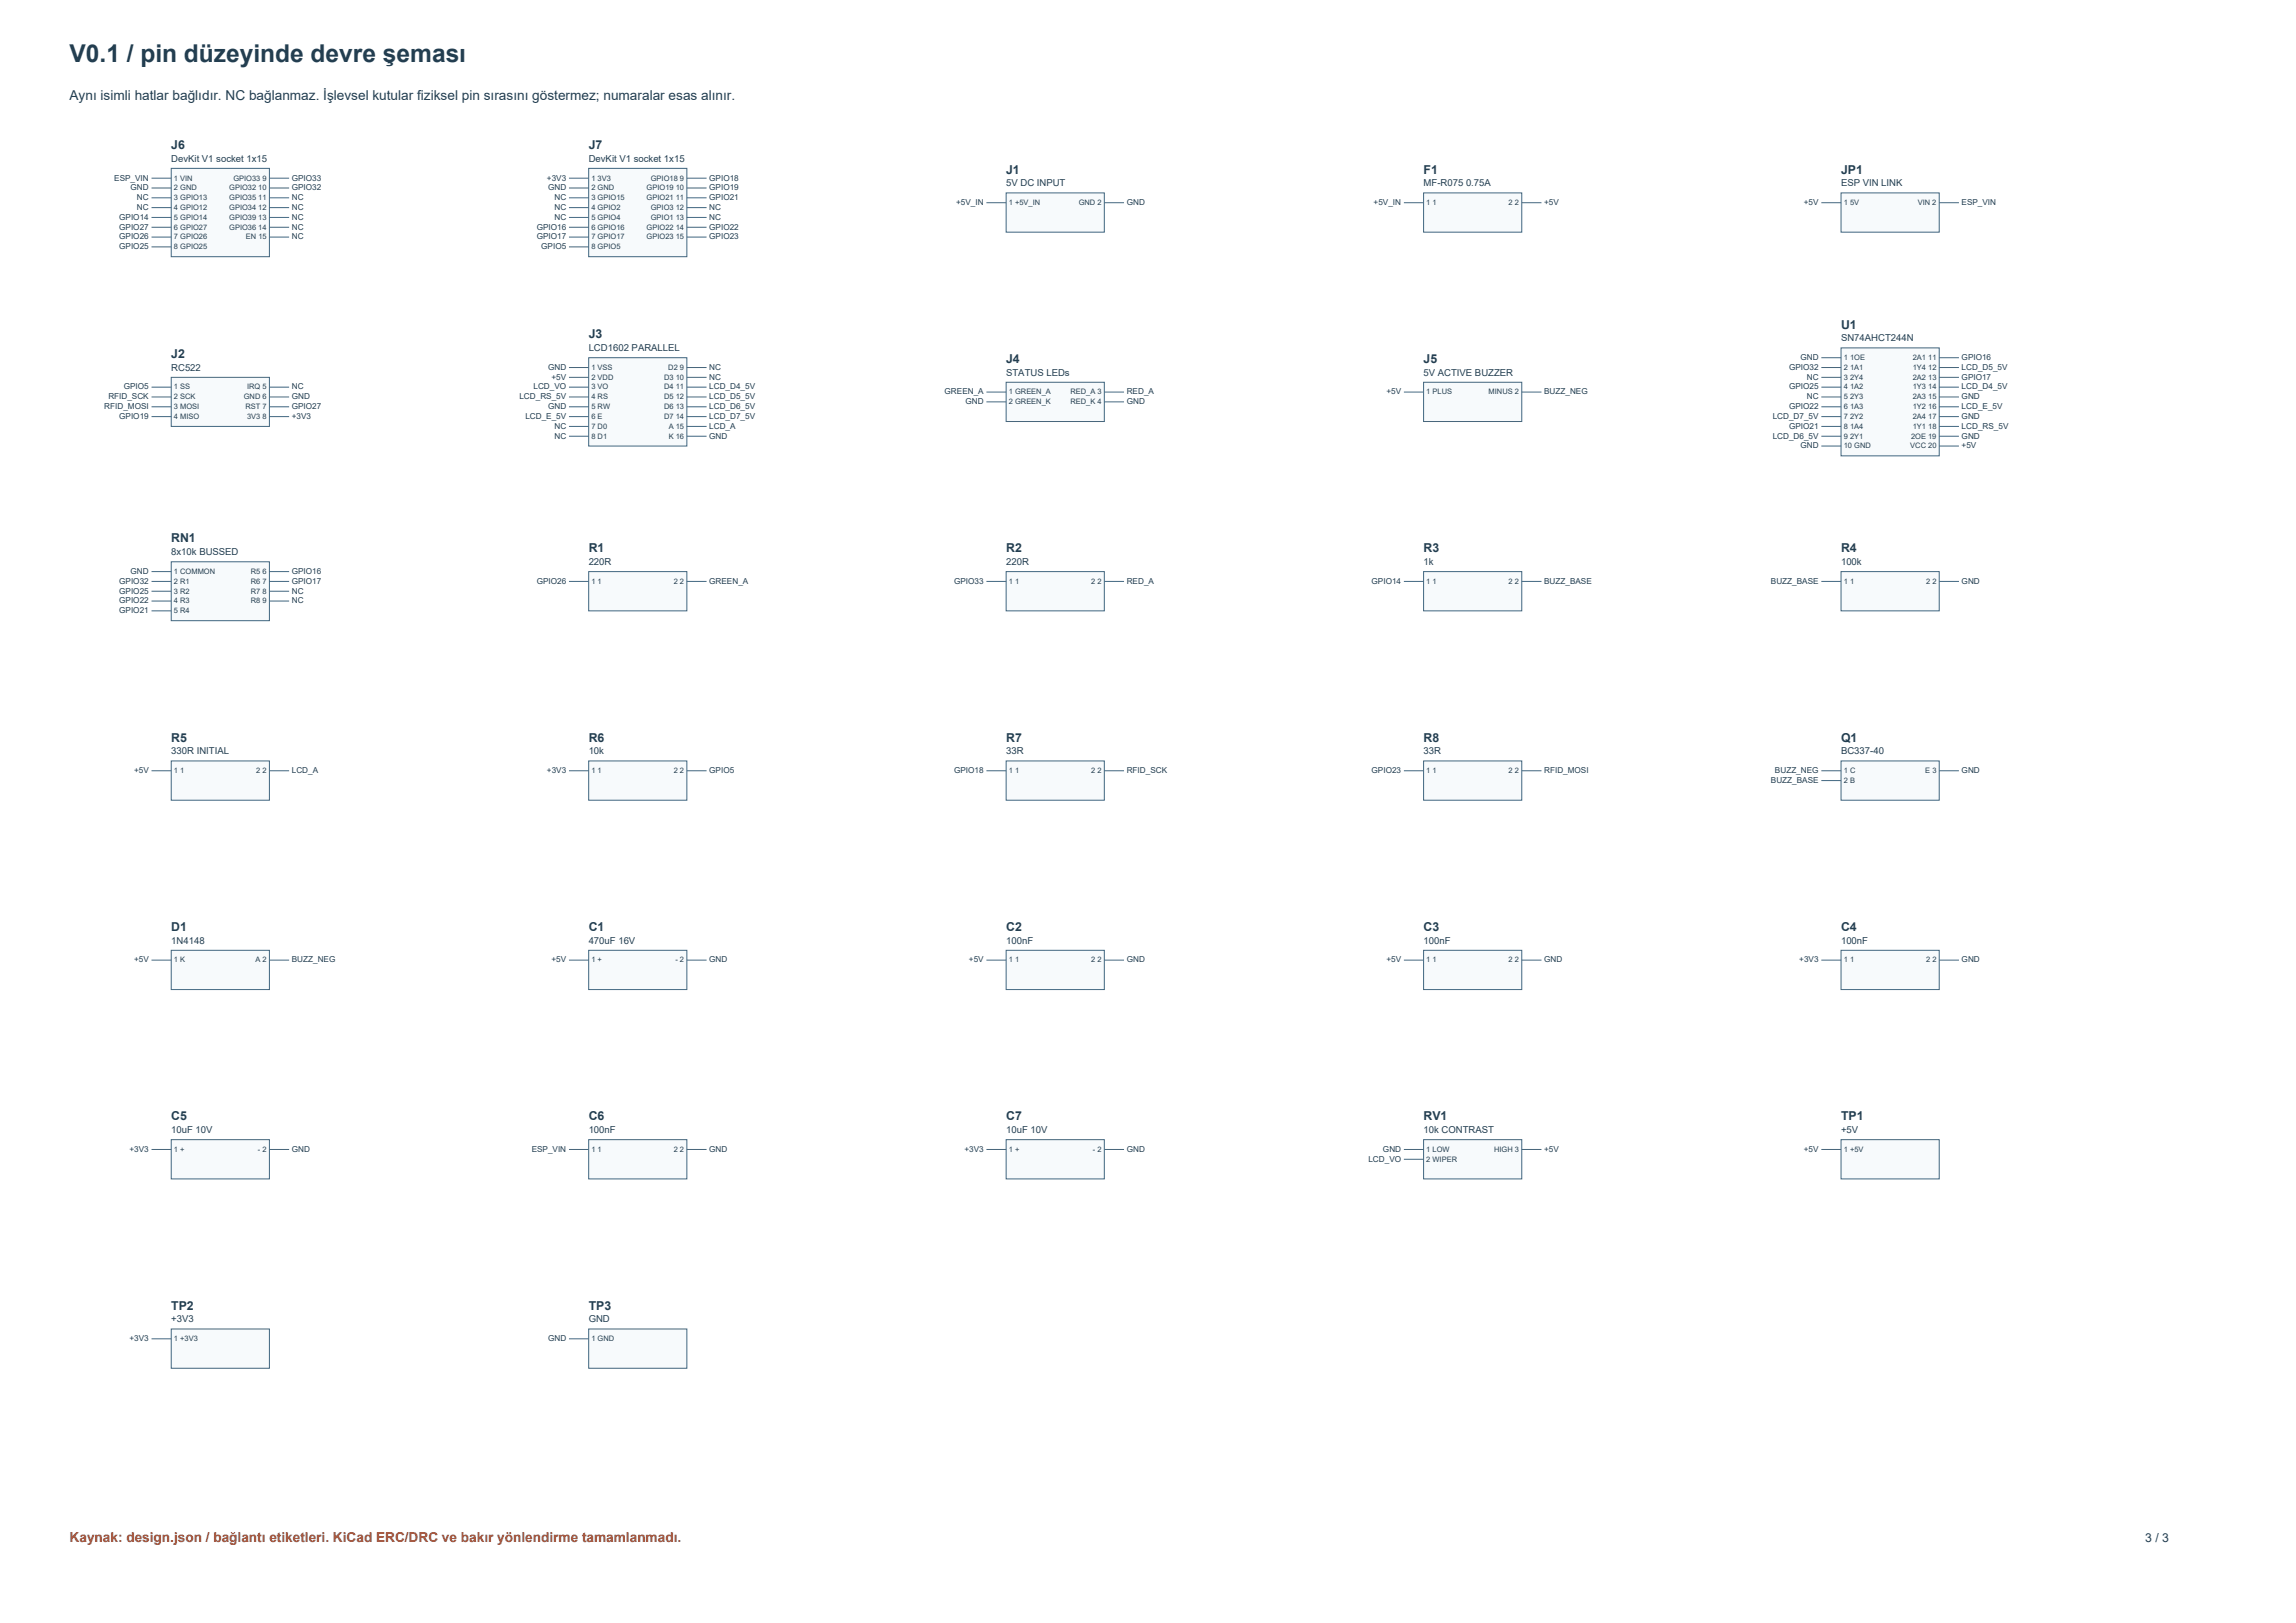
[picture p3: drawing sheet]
<svg xmlns="http://www.w3.org/2000/svg" width="594mm" height="420mm" viewBox="0 0 594 420" stroke-linecap="round" stroke-linejoin="round" font-family="sans-serif">
<defs><g id="words">
<text font-size="6.3" fill="#233e50" x="18" y="16">V0.1 / pin düzeyinde devre şeması</text>
<text font-size="3.5" fill="#233e50" x="18" y="26">Aynı isimli hatlar bağlıdır. NC bağlanmaz. İşlevsel kutular fiziksel pin sırasını göstermez; numaralar esas alınır.</text>
<text font-size="3.5" fill="#9b452b" x="18" y="399">Kaynak: design.json / bağlantı etiketleri. KiCad ERC/DRC ve bakır yönlendirme tamamlanmadı.</text>
<g font-size="3.2" fill="#233e50">
<text x="44.3" y="38.6">J6</text>
<text x="152.3" y="38.6">J7</text>
<text x="260.3" y="44.9">J1</text>
<text x="368.3" y="44.9">F1</text>
<text x="476.3" y="44.9">JP1</text>
<text x="152.3" y="87.6">J3</text>
<text x="476.3" y="85">U1</text>
<text x="44.3" y="92.6">J2</text>
<text x="260.3" y="93.9">J4</text>
<text x="368.3" y="93.9">J5</text>
<text x="44.3" y="140.4">RN1</text>
<text x="152.3" y="142.9">R1</text>
<text x="260.3" y="142.9">R2</text>
<text x="368.3" y="142.9">R3</text>
<text x="476.3" y="142.9">R4</text>
<text x="44.3" y="191.9">R5</text>
<text x="152.3" y="191.9">R6</text>
<text x="260.3" y="191.9">R7</text>
<text x="368.3" y="191.9">R8</text>
<text x="476.3" y="191.9">Q1</text>
<text x="44.3" y="240.9">D1</text>
<text x="152.3" y="240.9">C1</text>
<text x="260.3" y="240.9">C2</text>
<text x="368.3" y="240.9">C3</text>
<text x="476.3" y="240.9">C4</text>
<text x="44.3" y="289.9">C5</text>
<text x="152.3" y="289.9">C6</text>
<text x="260.3" y="289.9">C7</text>
<text x="368.3" y="289.9">RV1</text>
<text x="476.3" y="289.9">TP1</text>
<text x="44.3" y="338.9">TP2</text>
<text x="152.3" y="338.9">TP3</text>
<text x="555" y="399">3 / 3</text>
</g>
<g font-size="2.5" fill="#233e50">
<text x="44.3" y="41.9">DevKit V1 socket 1x15</text>
<text x="152.3" y="41.9">DevKit V1 socket 1x15</text>
<text x="260.3" y="48.2">5V DC INPUT</text>
<text x="368.3" y="48.2">MF-R075 0.75A</text>
<text x="476.3" y="48.2">ESP VIN LINK</text>
<text x="476.3" y="88.3">SN74AHCT244N</text>
<text x="44.3" y="95.9">RC522</text>
<text x="152.3" y="90.9">LCD1602 PARALLEL</text>
<text x="260.3" y="97.2">STATUS LEDs</text>
<text x="368.3" y="97.2">5V ACTIVE BUZZER</text>
<text x="44.3" y="143.7">8x10k BUSSED</text>
<text x="152.3" y="146.2">220R</text>
<text x="260.3" y="146.2">220R</text>
<text x="368.3" y="146.2">1k</text>
<text x="476.3" y="146.2">100k</text>
<text x="44.3" y="195.2">330R INITIAL</text>
<text x="152.3" y="195.2">10k</text>
<text x="260.3" y="195.2">33R</text>
<text x="368.3" y="195.2">33R</text>
<text x="476.3" y="195.2">BC337-40</text>
<text x="44.3" y="244.2">1N4148</text>
<text x="152.3" y="244.2">470uF 16V</text>
<text x="260.3" y="244.2">100nF</text>
<text x="368.3" y="244.2">100nF</text>
<text x="476.3" y="244.2">100nF</text>
<text x="44.3" y="293.2">10uF 10V</text>
<text x="152.3" y="293.2">100nF</text>
<text x="260.3" y="293.2">10uF 10V</text>
<text x="368.3" y="293.2">10k CONTRAST</text>
<text x="476.3" y="293.2">+5V</text>
<text x="44.3" y="342.2">+3V3</text>
<text x="152.3" y="342.2">GND</text>
</g>
<g font-size="2.1" fill="#233e50">
<text x="29.6" y="46.7">ESP_VIN</text>
<text x="75.5" y="46.7">GPIO33</text>
<text x="141.5" y="46.7">+3V3</text>
<text x="183.5" y="46.7">GPIO18</text>
<text x="33.8" y="49.2">GND</text>
<text x="35.4" y="51.8">NC</text>
<text x="75.5" y="49.2">GPIO32</text>
<text x="75.5" y="51.8">NC</text>
<text x="141.8" y="49.2">GND</text>
<text x="143.4" y="51.8">NC</text>
<text x="183.5" y="49.2">GPIO19</text>
<text x="183.5" y="51.8">GPIO21</text>
<text x="247.4" y="53.1">+5V_IN</text>
<text x="291.5" y="53.1">GND</text>
<text x="355.4" y="53.1">+5V_IN</text>
<text x="399.5" y="53.1">+5V</text>
<text x="466.7" y="53.1">+5V</text>
<text x="507.5" y="53.1">ESP_VIN</text>
<text x="30.9" y="56.9">GPIO14</text>
<text x="30.9" y="59.4">GPIO27</text>
<text x="35.4" y="54.3">NC</text>
<text x="75.5" y="54.3">NC</text>
<text x="75.5" y="56.9">NC</text>
<text x="75.5" y="59.4">NC</text>
<text x="138.9" y="59.4">GPIO16</text>
<text x="143.4" y="54.3">NC</text>
<text x="143.4" y="56.9">NC</text>
<text x="183.5" y="54.3">NC</text>
<text x="183.5" y="56.9">NC</text>
<text x="183.5" y="59.4">GPIO22</text>
<text x="30.9" y="61.9">GPIO26</text>
<text x="30.9" y="64.5">GPIO25</text>
<text x="75.5" y="61.9">NC</text>
<text x="138.9" y="61.9">GPIO17</text>
<text x="140" y="64.5">GPIO5</text>
<text x="183.5" y="61.9">GPIO23</text>
<text x="141.8" y="95.7">GND</text>
<text x="183.5" y="95.7">NC</text>
<text x="462.9" y="95.7">GPIO32</text>
<text x="465.8" y="93.2">GND</text>
<text x="507.5" y="93.2">GPIO16</text>
<text x="507.5" y="95.7">LCD_D5_5V</text>
<text x="32" y="100.8">GPIO5</text>
<text x="75.5" y="100.8">NC</text>
<text x="138" y="100.8">LCD_VO</text>
<text x="142.7" y="98.2">+5V</text>
<text x="183.5" y="98.2">NC</text>
<text x="183.5" y="100.8">LCD_D4_5V</text>
<text x="462.9" y="100.8">GPIO25</text>
<text x="467.4" y="98.2">NC</text>
<text x="507.5" y="98.2">GPIO17</text>
<text x="507.5" y="100.8">LCD_D4_5V</text>
<text x="27" y="105.9">RFID_MOSI</text>
<text x="28" y="103.3">RFID_SCK</text>
<text x="75.5" y="103.3">GND</text>
<text x="75.5" y="105.9">GPIO27</text>
<text x="134.4" y="103.3">LCD_RS_5V</text>
<text x="141.8" y="105.9">GND</text>
<text x="183.5" y="103.3">LCD_D5_5V</text>
<text x="183.5" y="105.9">LCD_D6_5V</text>
<text x="244.4" y="102.1">GREEN_A</text>
<text x="249.8" y="104.6">GND</text>
<text x="291.5" y="102.1">RED_A</text>
<text x="291.5" y="104.6">GND</text>
<text x="358.7" y="102.1">+5V</text>
<text x="399.5" y="102.1">BUZZ_NEG</text>
<text x="462.9" y="105.9">GPIO22</text>
<text x="467.4" y="103.3">NC</text>
<text x="507.5" y="103.3">GND</text>
<text x="507.5" y="105.9">LCD_E_5V</text>
<text x="30.9" y="108.4">GPIO19</text>
<text x="75.5" y="108.4">+3V3</text>
<text x="135.9" y="108.4">LCD_E_5V</text>
<text x="143.4" y="110.9">NC</text>
<text x="143.4" y="113.5">NC</text>
<text x="183.5" y="108.4">LCD_D7_5V</text>
<text x="183.5" y="110.9">LCD_A</text>
<text x="183.5" y="113.5">GND</text>
<text x="458.6" y="108.4">LCD_D7_5V</text>
<text x="458.6" y="113.5">LCD_D6_5V</text>
<text x="462.9" y="110.9">GPIO21</text>
<text x="507.5" y="108.4">GND</text>
<text x="507.5" y="110.9">LCD_RS_5V</text>
<text x="507.5" y="113.5">GND</text>
<text x="465.8" y="116">GND</text>
<text x="507.5" y="116">+5V</text>
<text x="33.8" y="148.5">GND</text>
<text x="75.5" y="148.5">GPIO16</text>
<text x="30.9" y="151.1">GPIO32</text>
<text x="30.9" y="153.6">GPIO25</text>
<text x="75.5" y="151.1">GPIO17</text>
<text x="75.5" y="153.6">NC</text>
<text x="138.9" y="151.1">GPIO26</text>
<text x="183.5" y="151.1">GREEN_A</text>
<text x="246.9" y="151.1">GPIO33</text>
<text x="291.5" y="151.1">RED_A</text>
<text x="354.9" y="151.1">GPIO14</text>
<text x="399.5" y="151.1">BUZZ_BASE</text>
<text x="458.1" y="151.1">BUZZ_BASE</text>
<text x="507.5" y="151.1">GND</text>
<text x="30.9" y="156.1">GPIO22</text>
<text x="30.9" y="158.7">GPIO21</text>
<text x="75.5" y="156.1">NC</text>
<text x="34.7" y="200.1">+5V</text>
<text x="75.5" y="200.1">LCD_A</text>
<text x="141.5" y="200.1">+3V3</text>
<text x="183.5" y="200.1">GPIO5</text>
<text x="246.9" y="200.1">GPIO18</text>
<text x="291.5" y="200.1">RFID_SCK</text>
<text x="354.9" y="200.1">GPIO23</text>
<text x="399.5" y="200.1">RFID_MOSI</text>
<text x="458.1" y="202.6">BUZZ_BASE</text>
<text x="459.2" y="200.1">BUZZ_NEG</text>
<text x="507.5" y="200.1">GND</text>
<text x="34.7" y="249.1">+5V</text>
<text x="75.5" y="249.1">BUZZ_NEG</text>
<text x="142.7" y="249.1">+5V</text>
<text x="183.5" y="249.1">GND</text>
<text x="250.7" y="249.1">+5V</text>
<text x="291.5" y="249.1">GND</text>
<text x="358.7" y="249.1">+5V</text>
<text x="399.5" y="249.1">GND</text>
<text x="465.5" y="249.1">+3V3</text>
<text x="507.5" y="249.1">GND</text>
<text x="33.5" y="298.1">+3V3</text>
<text x="75.5" y="298.1">GND</text>
<text x="137.6" y="298.1">ESP_VIN</text>
<text x="183.5" y="298.1">GND</text>
<text x="249.5" y="298.1">+3V3</text>
<text x="291.5" y="298.1">GND</text>
<text x="357.8" y="298.1">GND</text>
<text x="399.5" y="298.1">+5V</text>
<text x="466.7" y="298.1">+5V</text>
<text x="354" y="300.6">LCD_VO</text>
<text x="33.5" y="347.1">+3V3</text>
<text x="141.8" y="347.1">GND</text>
</g>
<g font-size="1.9" fill="#233e50">
<text x="45" y="46.7">1 VIN</text>
<text x="60.4" y="46.7">GPIO33 9</text>
<text x="153" y="46.7">1 3V3</text>
<text x="168.4" y="46.7">GPIO18 9</text>
<text x="45" y="49.2">2 GND</text>
<text x="45" y="51.8">3 GPIO13</text>
<text x="59.3" y="49.2">GPIO32 10</text>
<text x="59.3" y="51.8">GPIO35 11</text>
<text x="153" y="49.2">2 GND</text>
<text x="153" y="51.8">3 GPIO15</text>
<text x="167.3" y="49.2">GPIO19 10</text>
<text x="167.3" y="51.8">GPIO21 11</text>
<text x="261" y="53.1">1 +5V_IN</text>
<text x="279.1" y="53.1">GND 2</text>
<text x="369" y="53.1">1 1</text>
<text x="390.3" y="53.1">2 2</text>
<text x="477" y="53.1">1 5V</text>
<text x="496.1" y="53.1">VIN 2</text>
<text x="45" y="54.3">4 GPIO12</text>
<text x="45" y="56.9">5 GPIO14</text>
<text x="45" y="59.4">6 GPIO27</text>
<text x="59.3" y="54.3">GPIO34 12</text>
<text x="59.3" y="56.9">GPIO39 13</text>
<text x="59.3" y="59.4">GPIO36 14</text>
<text x="153" y="54.3">4 GPIO2</text>
<text x="153" y="56.9">5 GPIO4</text>
<text x="153" y="59.4">6 GPIO16</text>
<text x="167.3" y="59.4">GPIO22 14</text>
<text x="168.4" y="54.3">GPIO3 12</text>
<text x="168.4" y="56.9">GPIO1 13</text>
<text x="45" y="61.9">7 GPIO26</text>
<text x="45" y="64.5">8 GPIO25</text>
<text x="63.6" y="61.9">EN 15</text>
<text x="153" y="61.9">7 GPIO17</text>
<text x="153" y="64.5">8 GPIO5</text>
<text x="167.3" y="61.9">GPIO23 15</text>
<text x="153" y="95.7">1 VSS</text>
<text x="172.9" y="95.7">D2 9</text>
<text x="477" y="93.2">1 1OE</text>
<text x="477" y="95.7">2 1A1</text>
<text x="494.9" y="93.2">2A1 11</text>
<text x="494.9" y="95.7">1Y4 12</text>
<text x="45" y="100.8">1 SS</text>
<text x="63.9" y="100.8">IRQ 5</text>
<text x="153" y="98.2">2 VDD</text>
<text x="153" y="100.8">3 VO</text>
<text x="171.8" y="98.2">D3 10</text>
<text x="171.8" y="100.8">D4 11</text>
<text x="477" y="98.2">3 2Y4</text>
<text x="477" y="100.8">4 1A2</text>
<text x="494.9" y="98.2">2A2 13</text>
<text x="494.9" y="100.8">1Y3 14</text>
<text x="45" y="103.3">2 SCK</text>
<text x="45" y="105.9">3 MOSI</text>
<text x="63.1" y="103.3">GND 6</text>
<text x="63.5" y="105.9">RST 7</text>
<text x="153" y="103.3">4 RS</text>
<text x="153" y="105.9">5 RW</text>
<text x="171.8" y="103.3">D5 12</text>
<text x="171.8" y="105.9">D6 13</text>
<text x="261" y="102.1">1 GREEN_A</text>
<text x="261" y="104.6">2 GREEN_K</text>
<text x="276.9" y="102.1">RED_A 3</text>
<text x="276.9" y="104.6">RED_K 4</text>
<text x="369" y="102.1">1 PLUS</text>
<text x="385.1" y="102.1">MINUS 2</text>
<text x="477" y="103.3">5 2Y3</text>
<text x="477" y="105.9">6 1A3</text>
<text x="494.9" y="103.3">2A3 15</text>
<text x="494.9" y="105.9">1Y2 16</text>
<text x="45" y="108.4">4 MISO</text>
<text x="63.9" y="108.4">3V3 8</text>
<text x="153" y="108.4">6 E</text>
<text x="153" y="110.9">7 D0</text>
<text x="153" y="113.5">8 D1</text>
<text x="171.8" y="108.4">D7 14</text>
<text x="173" y="110.9">A 15</text>
<text x="173" y="113.5">K 16</text>
<text x="477" y="108.4">7 2Y2</text>
<text x="477" y="110.9">8 1A4</text>
<text x="477" y="113.5">9 2Y1</text>
<text x="494.4" y="113.5">2OE 19</text>
<text x="494.9" y="108.4">2A4 17</text>
<text x="494.9" y="110.9">1Y1 18</text>
<text x="477" y="116">10 GND</text>
<text x="494.2" y="116">VCC 20</text>
<text x="45" y="148.5">1 COMMON</text>
<text x="64.9" y="148.5">R5 6</text>
<text x="45" y="151.1">2 R1</text>
<text x="45" y="153.6">3 R2</text>
<text x="64.9" y="151.1">R6 7</text>
<text x="64.9" y="153.6">R7 8</text>
<text x="153" y="151.1">1 1</text>
<text x="174.3" y="151.1">2 2</text>
<text x="261" y="151.1">1 1</text>
<text x="282.3" y="151.1">2 2</text>
<text x="369" y="151.1">1 1</text>
<text x="390.3" y="151.1">2 2</text>
<text x="477" y="151.1">1 1</text>
<text x="498.3" y="151.1">2 2</text>
<text x="45" y="156.1">4 R3</text>
<text x="45" y="158.7">5 R4</text>
<text x="64.9" y="156.1">R8 9</text>
<text x="45" y="200.1">1 1</text>
<text x="66.3" y="200.1">2 2</text>
<text x="153" y="200.1">1 1</text>
<text x="174.3" y="200.1">2 2</text>
<text x="261" y="200.1">1 1</text>
<text x="282.3" y="200.1">2 2</text>
<text x="369" y="200.1">1 1</text>
<text x="390.3" y="200.1">2 2</text>
<text x="477" y="200.1">1 C</text>
<text x="477" y="202.6">2 B</text>
<text x="498.1" y="200.1">E 3</text>
<text x="45" y="249.1">1 K</text>
<text x="66.1" y="249.1">A 2</text>
<text x="153" y="249.1">1 +</text>
<text x="174.7" y="249.1">- 2</text>
<text x="261" y="249.1">1 1</text>
<text x="282.3" y="249.1">2 2</text>
<text x="369" y="249.1">1 1</text>
<text x="390.3" y="249.1">2 2</text>
<text x="477" y="249.1">1 1</text>
<text x="498.3" y="249.1">2 2</text>
<text x="45" y="298.1">1 +</text>
<text x="66.7" y="298.1">- 2</text>
<text x="153" y="298.1">1 1</text>
<text x="174.3" y="298.1">2 2</text>
<text x="261" y="298.1">1 +</text>
<text x="282.7" y="298.1">- 2</text>
<text x="369" y="298.1">1 LOW</text>
<text x="386.5" y="298.1">HIGH 3</text>
<text x="477" y="298.1">1 +5V</text>
<text x="369" y="300.6">2 WIPER</text>
<text x="45" y="347.1">1 +3V3</text>
<text x="153" y="347.1">1 GND</text>
</g>
</g></defs>
<path d="M44.3 43.6h25.4v22.8h-25.4z" fill-rule="evenodd" fill="#f7fafc" stroke="#406680" stroke-width=".26"/>
<g fill="none" stroke="#406680" stroke-width=".26">
<path d="M39.2 46.1h5.1M39.2 48.6h5.1M39.2 51.2h5.1M39.2 53.7h5.1M39.2 56.3h5.1M39.2 58.8h5.1M69.7 46.1h5.1M69.7 48.6h5.1M69.7 51.2h5.1M69.7 53.7h5.1M69.7 56.3h5.1M69.7 58.8h5.1"/>
<path d="M39.2 61.3h5.1M39.2 63.9h5.1M69.7 61.3h5.1"/>
</g>
<path d="M152.3 43.6h25.4v22.8h-25.4z" fill-rule="evenodd" fill="#f7fafc" stroke="#406680" stroke-width=".26"/>
<g fill="none" stroke="#406680" stroke-width=".26">
<path d="M147.2 46.1h5.1M147.2 48.6h5.1M147.2 51.2h5.1M147.2 53.7h5.1M147.2 56.3h5.1M147.2 58.8h5.1M177.7 46.1h5.1M177.7 48.6h5.1M177.7 51.2h5.1M177.7 53.7h5.1M177.7 56.3h5.1M177.7 58.8h5.1"/>
<path d="M147.2 61.3h5.1M147.2 63.9h5.1M177.7 61.3h5.1"/>
</g>
<path d="M260.3 49.9h25.4v10.2h-25.4z" fill-rule="evenodd" fill="#f7fafc" stroke="#406680" stroke-width=".26"/>
<path d="M255.2 52.5h5.1M285.7 52.5h5.1" fill="none" stroke="#406680" stroke-width=".26"/>
<path d="M368.3 49.9h25.4v10.2h-25.4z" fill-rule="evenodd" fill="#f7fafc" stroke="#406680" stroke-width=".26"/>
<path d="M363.2 52.5h5.1M393.7 52.5h5.1" fill="none" stroke="#406680" stroke-width=".26"/>
<path d="M476.3 49.9h25.4v10.2h-25.4z" fill-rule="evenodd" fill="#f7fafc" stroke="#406680" stroke-width=".26"/>
<path d="M471.2 52.5h5.1M501.7 52.5h5.1" fill="none" stroke="#406680" stroke-width=".26"/>
<path d="M44.3 97.6h25.4v12.7h-25.4z" fill-rule="evenodd" fill="#f7fafc" stroke="#406680" stroke-width=".26"/>
<path d="M39.2 100.2h5.1M39.2 102.7h5.1M39.2 105.3h5.1M39.2 107.8h5.1M69.7 100.2h5.1M69.7 102.7h5.1M69.7 105.3h5.1M69.7 107.8h5.1" fill="none" stroke="#406680" stroke-width=".26"/>
<path d="M152.3 92.6h25.4v22.8h-25.4z" fill-rule="evenodd" fill="#f7fafc" stroke="#406680" stroke-width=".26"/>
<g fill="none" stroke="#406680" stroke-width=".26">
<path d="M147.2 95.1h5.1M147.2 97.6h5.1M177.7 95.1h5.1M177.7 97.6h5.1M147.2 100.2h5.1M147.2 102.7h5.1M147.2 105.3h5.1M147.2 107.8h5.1M147.2 110.3h5.1M147.2 112.9h5.1M177.7 100.2h5.1M177.7 102.7h5.1"/>
<path d="M177.7 105.3h5.1M177.7 107.8h5.1M177.7 110.3h5.1M177.7 112.9h5.1"/>
</g>
<path d="M260.3 98.9h25.4v10.2h-25.4z" fill-rule="evenodd" fill="#f7fafc" stroke="#406680" stroke-width=".26"/>
<path d="M255.2 101.5h5.1M255.2 104h5.1M285.7 101.5h5.1M285.7 104h5.1" fill="none" stroke="#406680" stroke-width=".26"/>
<path d="M368.3 98.9h25.4v10.2h-25.4z" fill-rule="evenodd" fill="#f7fafc" stroke="#406680" stroke-width=".26"/>
<path d="M363.2 101.5h5.1M393.7 101.5h5.1" fill="none" stroke="#406680" stroke-width=".26"/>
<path d="M476.3 90h25.4v28h-25.4z" fill-rule="evenodd" fill="#f7fafc" stroke="#406680" stroke-width=".26"/>
<g fill="none" stroke="#406680" stroke-width=".26">
<path d="M471.2 92.6h5.1M471.2 95.1h5.1M471.2 97.6h5.1M501.7 92.6h5.1M501.7 95.1h5.1M501.7 97.6h5.1M471.2 100.2h5.1M471.2 102.7h5.1M471.2 105.3h5.1M471.2 107.8h5.1M471.2 110.3h5.1M471.2 112.9h5.1"/>
<path d="M471.2 115.4h5.1M501.7 100.2h5.1M501.7 102.7h5.1M501.7 105.3h5.1M501.7 107.8h5.1M501.7 110.3h5.1M501.7 112.9h5.1M501.7 115.4h5.1"/>
</g>
<path d="M44.3 145.4h25.4v15.2h-25.4z" fill-rule="evenodd" fill="#f7fafc" stroke="#406680" stroke-width=".26"/>
<path d="M39.2 147.9h5.1M39.2 150.5h5.1M39.2 153h5.1M39.2 155.5h5.1M39.2 158.1h5.1M69.7 147.9h5.1M69.7 150.5h5.1M69.7 153h5.1M69.7 155.5h5.1" fill="none" stroke="#406680" stroke-width=".26"/>
<path d="M152.3 147.9h25.4v10.2h-25.4z" fill-rule="evenodd" fill="#f7fafc" stroke="#406680" stroke-width=".26"/>
<path d="M147.2 150.5h5.1M177.7 150.5h5.1" fill="none" stroke="#406680" stroke-width=".26"/>
<path d="M260.3 147.9h25.4v10.2h-25.4z" fill-rule="evenodd" fill="#f7fafc" stroke="#406680" stroke-width=".26"/>
<path d="M255.2 150.5h5.1M285.7 150.5h5.1" fill="none" stroke="#406680" stroke-width=".26"/>
<path d="M368.3 147.9h25.4v10.2h-25.4z" fill-rule="evenodd" fill="#f7fafc" stroke="#406680" stroke-width=".26"/>
<path d="M363.2 150.5h5.1M393.7 150.5h5.1" fill="none" stroke="#406680" stroke-width=".26"/>
<path d="M476.3 147.9h25.4v10.2h-25.4z" fill-rule="evenodd" fill="#f7fafc" stroke="#406680" stroke-width=".26"/>
<path d="M471.2 150.5h5.1M501.7 150.5h5.1" fill="none" stroke="#406680" stroke-width=".26"/>
<path d="M44.3 196.9h25.4v10.2h-25.4z" fill-rule="evenodd" fill="#f7fafc" stroke="#406680" stroke-width=".26"/>
<path d="M39.2 199.5h5.1M69.7 199.5h5.1" fill="none" stroke="#406680" stroke-width=".26"/>
<path d="M152.3 196.9h25.4v10.2h-25.4z" fill-rule="evenodd" fill="#f7fafc" stroke="#406680" stroke-width=".26"/>
<path d="M147.2 199.5h5.1M177.7 199.5h5.1" fill="none" stroke="#406680" stroke-width=".26"/>
<path d="M260.3 196.9h25.4v10.2h-25.4z" fill-rule="evenodd" fill="#f7fafc" stroke="#406680" stroke-width=".26"/>
<path d="M255.2 199.5h5.1M285.7 199.5h5.1" fill="none" stroke="#406680" stroke-width=".26"/>
<path d="M368.3 196.9h25.4v10.2h-25.4z" fill-rule="evenodd" fill="#f7fafc" stroke="#406680" stroke-width=".26"/>
<path d="M363.2 199.5h5.1M393.7 199.5h5.1" fill="none" stroke="#406680" stroke-width=".26"/>
<path d="M476.3 196.9h25.4v10.2h-25.4z" fill-rule="evenodd" fill="#f7fafc" stroke="#406680" stroke-width=".26"/>
<path d="M471.2 199.5h5.1M501.7 199.5h5.1M471.2 202h5.1" fill="none" stroke="#406680" stroke-width=".26"/>
<path d="M44.3 245.9h25.4v10.2h-25.4z" fill-rule="evenodd" fill="#f7fafc" stroke="#406680" stroke-width=".26"/>
<path d="M39.2 248.5h5.1M69.7 248.5h5.1" fill="none" stroke="#406680" stroke-width=".26"/>
<path d="M152.3 245.9h25.4v10.2h-25.4z" fill-rule="evenodd" fill="#f7fafc" stroke="#406680" stroke-width=".26"/>
<path d="M147.2 248.5h5.1M177.7 248.5h5.1" fill="none" stroke="#406680" stroke-width=".26"/>
<path d="M260.3 245.9h25.4v10.2h-25.4z" fill-rule="evenodd" fill="#f7fafc" stroke="#406680" stroke-width=".26"/>
<path d="M255.2 248.5h5.1M285.7 248.5h5.1" fill="none" stroke="#406680" stroke-width=".26"/>
<path d="M368.3 245.9h25.4v10.2h-25.4z" fill-rule="evenodd" fill="#f7fafc" stroke="#406680" stroke-width=".26"/>
<path d="M363.2 248.5h5.1M393.7 248.5h5.1" fill="none" stroke="#406680" stroke-width=".26"/>
<path d="M476.3 245.9h25.4v10.2h-25.4z" fill-rule="evenodd" fill="#f7fafc" stroke="#406680" stroke-width=".26"/>
<path d="M471.2 248.5h5.1M501.7 248.5h5.1" fill="none" stroke="#406680" stroke-width=".26"/>
<path d="M44.3 294.9h25.4v10.2h-25.4z" fill-rule="evenodd" fill="#f7fafc" stroke="#406680" stroke-width=".26"/>
<path d="M39.2 297.5h5.1M69.7 297.5h5.1" fill="none" stroke="#406680" stroke-width=".26"/>
<path d="M152.3 294.9h25.4v10.2h-25.4z" fill-rule="evenodd" fill="#f7fafc" stroke="#406680" stroke-width=".26"/>
<path d="M147.2 297.5h5.1M177.7 297.5h5.1" fill="none" stroke="#406680" stroke-width=".26"/>
<path d="M260.3 294.9h25.4v10.2h-25.4z" fill-rule="evenodd" fill="#f7fafc" stroke="#406680" stroke-width=".26"/>
<path d="M255.2 297.5h5.1M285.7 297.5h5.1" fill="none" stroke="#406680" stroke-width=".26"/>
<path d="M368.3 294.9h25.4v10.2h-25.4z" fill-rule="evenodd" fill="#f7fafc" stroke="#406680" stroke-width=".26"/>
<path d="M363.2 297.5h5.1M363.2 300h5.1M393.7 297.5h5.1" fill="none" stroke="#406680" stroke-width=".26"/>
<path d="M476.3 294.9h25.4v10.2h-25.4z" fill-rule="evenodd" fill="#f7fafc" stroke="#406680" stroke-width=".26"/>
<path d="M471.2 297.5h5.1" fill="none" stroke="#406680" stroke-width=".26"/>
<path d="M44.3 343.9h25.4v10.2h-25.4z" fill-rule="evenodd" fill="#f7fafc" stroke="#406680" stroke-width=".26"/>
<path d="M39.2 346.5h5.1" fill="none" stroke="#406680" stroke-width=".26"/>
<path d="M152.3 343.9h25.4v10.2h-25.4z" fill-rule="evenodd" fill="#f7fafc" stroke="#406680" stroke-width=".26"/>
<path d="M147.2 346.5h5.1" fill="none" stroke="#406680" stroke-width=".26"/>
<use href="#words"/>
</svg>
